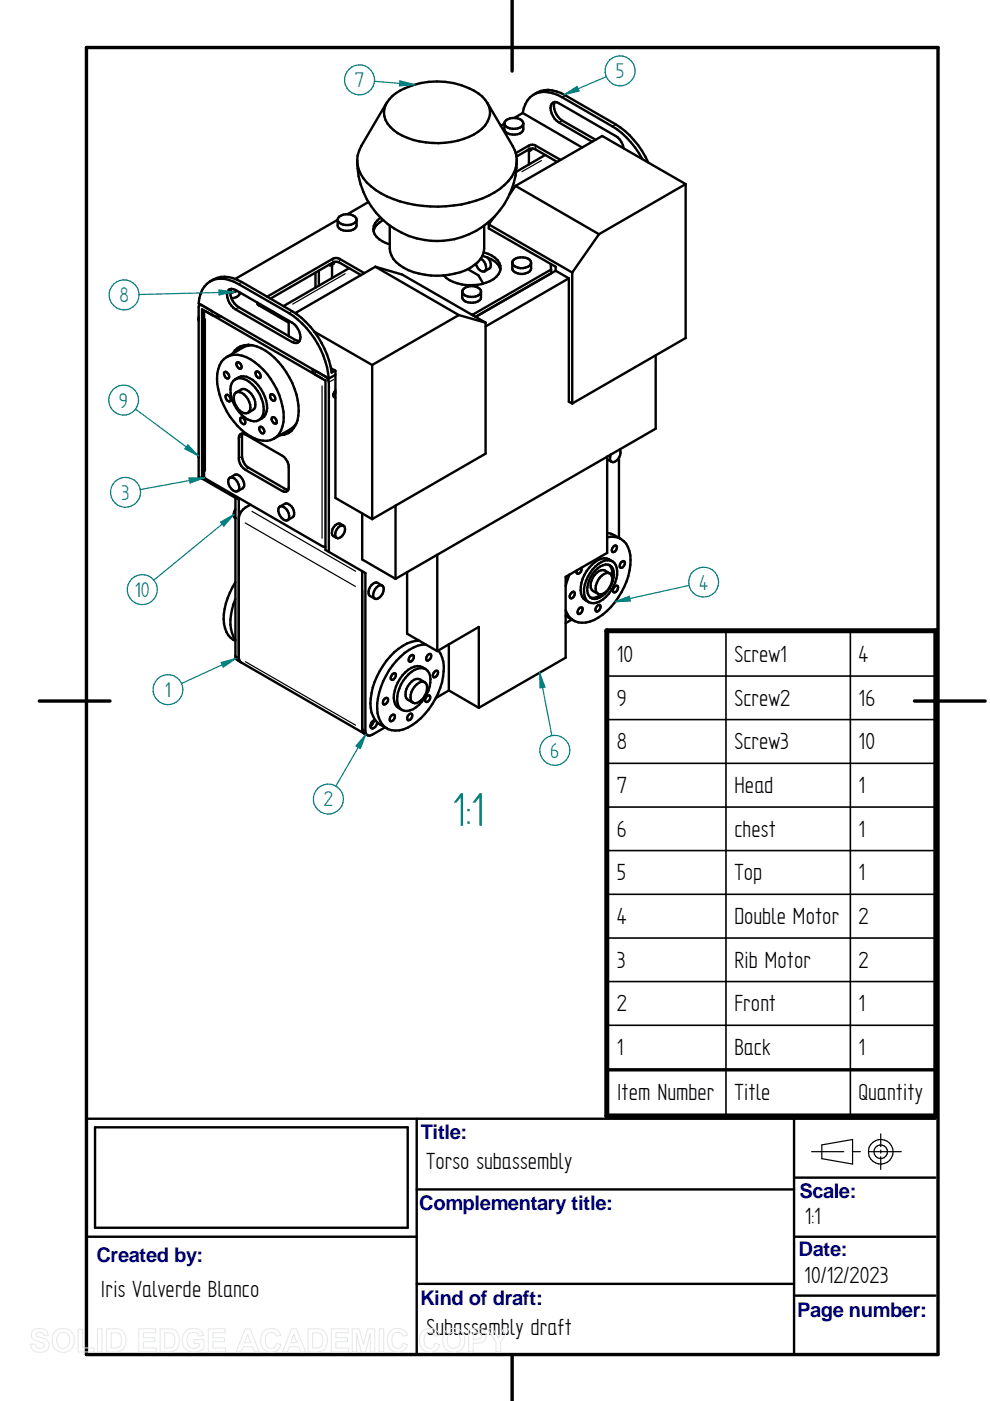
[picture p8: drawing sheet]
<svg xmlns="http://www.w3.org/2000/svg" width="210mm" height="297mm" viewBox="0 0 210 297" stroke-linecap="round" stroke-linejoin="round" font-family="sans-serif">
<defs><g id="words">
<text font-size="11.3" fill="#008080" x="95.9" y="175.1">1:1</text>
<g font-size="5.6">
<text x="130.8" y="140.4">10</text>
<text x="155.7" y="140.4">Screw1</text>
<text x="182" y="140.4">4</text>
<text x="130.8" y="149.6">9</text>
<text x="155.7" y="149.6">Screw2</text>
<text x="182" y="149.6">16</text>
<text x="130.8" y="158.9">8</text>
<text x="155.7" y="158.9">Screw3</text>
<text x="182" y="158.9">10</text>
<text x="130.8" y="168.1">7</text>
<text x="155.7" y="168.1">Head</text>
<text x="182" y="168.1">1</text>
<text x="130.8" y="177.4">6</text>
<text x="155.7" y="177.4">chest</text>
<text x="182" y="177.4">1</text>
<text x="130.8" y="186.6">5</text>
<text x="155.7" y="186.6">Top</text>
<text x="182" y="186.6">1</text>
<text x="130.8" y="195.9">4</text>
<text x="155.7" y="195.9">Double Motor</text>
<text x="182" y="195.9">2</text>
<text x="130.8" y="205.2">3</text>
<text x="155.7" y="205.2">Rib Motor</text>
<text x="182" y="205.2">2</text>
<text x="130.8" y="214.4">2</text>
<text x="155.7" y="214.4">Front</text>
<text x="182" y="214.4">1</text>
<text x="130.8" y="223.7">1</text>
<text x="155.7" y="223.7">Back</text>
<text x="182" y="223.7">1</text>
<text x="130.8" y="233.3">Item Number</text>
<text x="155.7" y="233.3">Title</text>
<text x="182" y="233.3">Quantity</text>
<text x="90.3" y="247.9">Torso subassembly</text>
<text x="170.6" y="259.5">1:1</text>
<text x="21.3" y="275">Iris Valverde Blanco</text>
<text x="170.5" y="272">10/12/2023</text>
<text x="90.4" y="283.1">Subassembly draft</text>
</g>
<g font-size="5.1" fill="#008080">
<text x="130.6" y="16.6">5</text>
<text x="75.2" y="18.5">7</text>
<text x="25.3" y="64.1">8</text>
<text x="25.2" y="86.4">9</text>
<text x="25.8" y="106">3</text>
<text x="148.3" y="125">4</text>
<text x="28.6" y="126.6">10</text>
<text x="35" y="147.8">1</text>
<text x="116.7" y="160.7">6</text>
<text x="68.7" y="171">2</text>
</g>
<g font-size="4.3" fill="#000080">
<text x="89.2" y="241.5">Title:</text>
<text x="88.9" y="256.6">Complementary title:</text>
<text x="169.5" y="254">Scale:</text>
<text x="20.4" y="267.6">Created by:</text>
<text x="169.3" y="266.2">Date:</text>
<text x="89.1" y="276.6">Kind of draft:</text>
<text x="169" y="279.2">Page number:</text>
</g>
</g></defs>
<path d="M18.3 10.1h180.6v277.1h-180.6zM108.6 .1v15M8.3 148.6h15M193.9 148.6h15M108.6 287.2v9.9" fill="none" stroke="#000" stroke-width=".72"/>
<g fill="none" stroke="#000" stroke-width=".51">
<path d="M83.2 20.3a16.1 16.1 0 0 1 19 .1 4.3 4.3 0 0 1 0 6.9 15.9 15.9 0 0 1-13.3 2.7 10.9 10.9 0 0 1-6.7-3.8 4.3 4.3 0 0 1 1-5.9zM103.3 21.8l5.4 9.1a6.3 6.3 0 0 1-1.8 8.3 21.8 21.8 0 0 1-14 4.6 22.1 22.1 0 0 1-14.2-4.3 6.6 6.6 0 0 1-2.1-8.6l5.4-9.1M106.9 26.2l-.7 .5M109.3 39.4l-1.3 1.9M109.3 39.4l17.7 10.3M109.3 32.5l2.8-1.6a1.52 1.52 0 0 1 1.4 0l5.4 3M109.4 36.2v.2M109.5 33.2l2.6-1.5a1.52 1.52 0 0 1 1.4 0l4.7 2.6M109.6 34a16.9 16.9 0 0 1-17 17.1 16.9 16.9 0 0 1-16.9-17.1M110.8 24l-1.8 1M110.8 24a4.6 4.6 0 0 1 6.4-4.2l2 .8 10.6 6.2a17.8 17.8 0 0 1 6.4 6.9M110.8 24l12.6 7.3"/>
<path d="M111 26.2v1.2a1.85 1.85 0 0 1-2.3 1.1 1.73 1.73 0 0 1-1.8-1.1v-1.2M111 26.2a1.85 1.85 0 0 1-2.3 1.1 1.73 1.73 0 0 1-1.8-1.1M111 26.2a1.85 1.85 0 0 0-2.3-1.2 1.73 1.73 0 0 0-1.8 1.2M112.1 31.9l-.2-.1 .2 .1M112.1 31.9v3M112.9 31.5l-.5 .4h-.3M113.2 20a5.5 5.5 0 0 1 5.8-.3l11.6 6.7a18.9 18.9 0 0 1 6.9 8.1M115.6 32.9l-6.2 3.5M117.6 21.6l.9 .3 12 6.9a3.7 3.7 0 0 1 1.7 2.7M117.6 21.6a1.26 1.26 0 0 0-.8 1.9 4.1 4.1 0 0 0 1.7 2.5l7.1 4.1M117.6 21.6a3.5 3.5 0 0 0 1.6 4l7.1 4M145.4 39v32.7l-24.1 13.9"/>
<path d="M145.4 39l-17.7-10.2-18.4 10.6M145.4 39l-18.4 10.7M44.6 59.6a5.9 5.9 0 0 1 6.7 .2l10.7 6.2a15.9 15.9 0 0 1 4.6 4.3M66.9 57.8v3.2M67.6 57.4v3.2M69.8 56.1l.1 .1M70.4 56.2v2.8M71 55.5a.89 .89 0 0 1-1.2 .6M71.6 46.6l-21.7 12.5M74 56.9l-13.9 8M75.6 46.6v1.2a1.92 1.92 0 0 1-2.3 1.1 1.73 1.73 0 0 1-1.7-1.1v-1.2M75.6 46.6a2.18 2.18 0 0 0-2.8-1.1 1.37 1.37 0 0 0-1.2 1.1"/>
<path d="M75.6 46.6a1.92 1.92 0 0 1-2.3 1.1 1.73 1.73 0 0 1-1.7-1.1M76.6 58.3l-4.6-2.6a1.52 1.52 0 0 0-1.4 0l-13.3 7.6M77.3 57.9l-5.3-3a1.52 1.52 0 0 0-1.4 0l-14 8M78.1 42.8l-4.4 2.6M79.6 56.6l5.7 1.6 17.7 10.2M79.6 56.6l-17 9.8M79.6 56.6l17.7 10.2M80.7 46.1a2.7 2.7 0 0 0-1.5 2.7 2.7 2.7 0 0 0 1.8 2.3l1.6 .7M81.2 46.7a3.5 3.5 0 0 0-2 2.3M99.2 57.1l2.2 1.3 1 1.7M100.9 56a1.78 1.78 0 0 0 1.8 1.5M101.9 54.8a2.13 2.13 0 0 1 1.1 2.5l-.3 .2"/>
<path d="M102.3 54.2a5.8 5.8 0 0 1 3.6 2.4l.2 .6M102.6 53.5a4.5 4.5 0 0 1 3.5 2.8 3.1 3.1 0 0 1-2.2 3.3 9.6 9.6 0 0 1-9.3-.7l-.5-.5M102.7 47.8v4.9a5 5 0 0 1-3 4.1 15.6 15.6 0 0 1-14.1 0 4.9 4.9 0 0 1-3-4.1v-4.9M103.4 54.6a1.77 1.77 0 0 1 .4 2.3l-1.1 .6M103.6 47.6v.8l14.2 8.2v.8M103.6 47.6l17.7 10.2M104.7 46l-1.1 1.6M112.6 55.7a2.06 2.06 0 0 1-2.8 1 1.27 1.27 0 0 1-1.2-1M112.6 55.7v1.2a2.06 2.06 0 0 1-2.8 1.1 1.27 1.27 0 0 1-1.2-1.1v-1.2M112.6 55.7a1.85 1.85 0 0 0-2.3-1.1 1.64 1.64 0 0 0-1.7 1.1M116.8 56v1.2M116.8 57.1l-16.4 9.5"/>
<path d="M116.8 57.2v.8M117.8 57.4l-17 9.8M117.8 57.4l2.8 1.6M120.6 59l-17.6 10.2M120.6 59v26.2l.7 .4M121.3 57.8v27.8M127 49.7l-5.7 8.1M42.1 67.2v.8M42.3 64.7h.5M42.3 64.7l-.2 .5v35.9l.7 .4M42.5 64.6l-.2 .1M43.3 65.8v35.5l25 14.5 .7 .2"/>
<path d="M43.6 66l24.7 14.3M43.9 60.2a4.6 4.6 0 0 1 4.7-.8l2 .8 10.7 6.2a19 19 0 0 1 8.4 13.9l-27.6-16a6.2 6.2 0 0 1 1.8-4.1zM46.9 67.1a3.1 3.1 0 0 1-1.9-.3l-2.2-1.2v35.9M47.5 79l.2-.1a.86 .86 0 0 1 .7 .5 .86 .86 0 0 1-.1 .9 1 1 0 0 1-.8-1.3zM48.1 75.7a4.9 4.9 0 0 1 5 .5 15.5 15.5 0 0 1 7 13.3 4.9 4.9 0 0 1-2 3.5M48.1 75.7a5 5 0 0 0-2.1 4.6 15.2 15.2 0 0 0 8 12.7 4.8 4.8 0 0 0 4.1 0M48.4 61.6a1.15 1.15 0 0 1 1.5-.1l12 6.9a3.4 3.4 0 0 1 1.6 3.9 1.1 1.1 0 0 1-1.6 .2l-12-6.9a3.4 3.4 0 0 1-1.5-4zM49.1 61.3a3.4 3.4 0 0 0 1.5 3.9l12.1 6.9 .8 .2M50.2 61.7l-1.3 .3M50.3 76.8a.82 .82 0 0 1 .8 .5 .82 .82 0 0 1-.1 .9 .92 .92 0 0 1-.7-1.4zM50.4 74l.1 .3M50.8 62a1.52 1.52 0 0 1-1.7 1.2"/>
<path d="M51 73.4l-1 1.1M51.1 73.4l-1.3 .9-.5 .7M51.1 73.4l.3 .4M52.7 73.1a10.3 10.3 0 0 1 7.2 4.7 14.2 14.2 0 0 1 3.2 11.4 3.8 3.8 0 0 1-3.8 3.1M52.7 73.1l-1.6 .3M52.7 73.1v.1M53.3 73.2l-1.7 .4-3.5 2.1M54.3 78.8a.84 .84 0 0 1 .8 .5 .84 .84 0 0 1-.1 .9 .97 .97 0 0 1-.7-1.4zM54.6 64.2v.2l.3 .3M54.9 64.7l6.3 3.7M55.2 64.6l-.3 .1M58 66.1l-.4 .2"/>
<path d="M61.2 68v3.3M66.3 78.3a1.15 1.15 0 0 0 .6 1.2l2.1 1.2v35.9l.7 .4M66.6 70.3l12.3 7.1M66.6 70.3a19.1 19.1 0 0 1 3.7 8.7l.7-.4M69 79.8a1.66 1.66 0 0 1 .7 1.3v35.9M70.2 78.1l.9 .5v27l7.8 4.5M71.1 79.5l-1.4 .8M78.9 77.4v32.7M97.3 66.8l5.7 1.6M97.3 66.8l-18.4 10.6M99.9 66.6h.5M100.4 66.6v.3"/>
<path d="M102 61.8v1.2a1.83 1.83 0 0 1-2.3 1.2 1.64 1.64 0 0 1-1.7-1.2v-1.2M102 61.8a1.83 1.83 0 0 1-2.3 1.1 1.64 1.64 0 0 1-1.7-1.1M102 61.8a2.04 2.04 0 0 0-2.8-1 1.41 1.41 0 0 0-1.2 1M103 68.4v27.8l-24.1 13.9M139 75.4v15.5l-55.1 31.8M42.1 96.1v.9M48 83.7a.84 .84 0 0 1 .8 .5 .84 .84 0 0 1-.2 .9 .97 .97 0 0 1-.6-1.4zM49.9 80.4a2.84 2.84 0 0 1 3.7 .2 7.7 7.7 0 0 1 2.9 6.6 2.25 2.25 0 0 1-1.6 1.9M49.9 80.4a3.2 3.2 0 0 1 3.6 1.1 7.5 7.5 0 0 1 2.3 6.2l-.2 .6-.7 .8M49.9 80.4a3.2 3.2 0 0 0-.9 3.7 7.4 7.4 0 0 0 4.2 5.1l1.2 .1 .5-.2M50.1 83.2l1-.6a2.24 2.24 0 0 1 2.5 1.4 2.23 2.23 0 0 1 0 2.9l-1 .6M50.1 83.2a2.24 2.24 0 0 1 2.5 1.4 2.28 2.28 0 0 1 0 2.9"/>
<path d="M50.1 83.2a2.23 2.23 0 0 0 0 2.9 2.17 2.17 0 0 0 2.5 1.4M51.1 88.6a.84 .84 0 0 1 .8 .4 .84 .84 0 0 1-.2 1 .97 .97 0 0 1-.6-1.4zM51.4 91.9l-.1 .6v4.2a3.2 3.2 0 0 0 1.4 2.5l7.8 4.5 .6 .2M55.1 90.5a.86 .86 0 0 1 .8 .5 .86 .86 0 0 1-.1 .9 .97 .97 0 0 1-.7-1.4zM57.4 83.6a.82 .82 0 0 1 .8 .5 .82 .82 0 0 1-.1 .9 .97 .97 0 0 1-.7-1.4zM57.7 88.5a.95 .95 0 0 1 .9 1.2 .84 .84 0 0 1-.8-.3 .84 .84 0 0 1-.1-.9zM59.8 96.6a3.1 3.1 0 0 1 1.4 2.5v4.2a.85 .85 0 0 1-.4 .9 .85 .85 0 0 1-1-.1M59.8 96.6l-7.8-4.5a.85 .85 0 0 0-1-.1 .85 .85 0 0 0-.4 .9v4.3a2.96 2.96 0 0 0 1.4 2.4l7.8 4.5M61.5 91.6l-1.5 .3M62.9 89.7l-1.3 1.3-3.5 2M70.7 83.8v.3l.4 .2M71.1 83.4l-.4 .4"/>
<path d="M71.1 82.8l-.4 1M71.1 83.1l-.4 .5M128.7 97.4l1 .5M128.7 96.8v20.4l-8.8 5.1v17.1l-18.4 10.7M129.5 96.4a1.24 1.24 0 0 0 .2 1.5M131.2 97v17M131.4 95.3a2.07 2.07 0 0 1-1.4 2.7l-.3-.1M42.8 101.5l7.8 4.5v33.4l.1 .5 .3 .5M48.7 101.3a1.77 1.77 0 0 0 .7 2.6l.7 .3 .3-.1M48.7 101.3l1.1-.6a1.71 1.71 0 0 1 1.8 1.4 1.14 1.14 0 0 1-.2 1.4l-1 .6M48.7 101.3a1.62 1.62 0 0 1 1.9 1.4 1.14 1.14 0 0 1-.2 1.4M49.9 105.6v33.5l.2 .6 .9 .7"/>
<path d="M49.9 108a1.59 1.59 0 0 0 0 1.9M53.1 107a3.4 3.4 0 0 0-2.5 3.1M59.4 107.4a1.68 1.68 0 0 0 .2 2.3 1.16 1.16 0 0 0 1.4 .6M59.4 107.4a1.84 1.84 0 0 1 1.9 1.9l-.1 .8-.2 .2M59.4 107.4l1-.6a1.88 1.88 0 0 1 1.7 2.8l-1.1 .7M69.7 117l7.8 4.5v33.5a.88 .88 0 0 0 .4 .9 .88 .88 0 0 0 1-.1l2.7-1.6M71.7 111.8a.81 .81 0 0 1 1.4 0 2 2 0 0 1-1.5 2.3 1.16 1.16 0 0 1-.2-1.9zM72.9 111.5l-.8-.5a1.75 1.75 0 0 0-1.4 2.7l.7 .3M76.8 108.8v9.8l7.1 4.1M83.9 107.2v15.5M92.7 117.6v20.4M128.7 113.9a4 4 0 0 1 2.9 .4"/>
<path d="M128.7 113l1.5 .5 1.4 .8M129.2 119.8a2.43 2.43 0 0 1 .6 2.4M129.8 119a2.73 2.73 0 0 0-3.6 .2 7.5 7.5 0 0 0-3 6.7 2.41 2.41 0 0 0 1.6 1.8M129.8 119a3.1 3.1 0 0 0-3.6 1.1 7.3 7.3 0 0 0-2.3 6.1l.5 1.1 .4 .4M129.8 119a3.2 3.2 0 0 1 .9 3.7 7.2 7.2 0 0 1-4.2 5.1l-.6 .1-1.1-.2M130 115.9l.3-.2 .4 .1a.94 .94 0 0 1-.8 1.3 .8 .8 0 0 1 .1-1.2zM131.6 114.3a5.3 5.3 0 0 1 2 5.5 15.6 15.6 0 0 1-7.6 11.6 4 4 0 0 1-6.1-2M131.7 119.2l.5-.2 .2 .1a.94 .94 0 0 1-.9 1.3 .92 .92 0 0 1 .2-1.2zM49.9 123.4a14 14 0 0 0-2.4 8.9 4.3 4.3 0 0 0 2.4 3.6M49.9 127a9.9 9.9 0 0 0-.4 8l.4 .6M76.8 121.1v33.5l.2 .7 .2 .2M79.8 124.5a.82 .82 0 0 1 .8-.4 .82 .82 0 0 1 .7 .4 2.18 2.18 0 0 1-1.5 2.5 .93 .93 0 0 1-.5-1.6z"/>
<path d="M81 124.2l-.9-.6a1.93 1.93 0 0 0-1.9 2.6l1.3 .7M86.3 121.3v13.1l6.4 3.6M87 139.1l.5-.2 .2 .1a.94 .94 0 0 1-.9 1.3 .92 .92 0 0 1 .2-1.2zM88.9 135.8a9.7 9.7 0 0 0-7 4.3 13.8 13.8 0 0 0-3.1 11 4.8 4.8 0 0 0 3.2 3.3M90.3 136.7a8.7 8.7 0 0 0-6.3 3.4 15.1 15.1 0 0 0-3.9 11.2 4 4 0 0 0 5.5 3.3 14.9 14.9 0 0 0 8.5-12.3 6.2 6.2 0 0 0-1.2-4.4M90.7 138.9l.2-.2 .5 .1a.94 .94 0 0 1-.9 1.2 .8 .8 0 0 1 .2-1.1zM92.7 138l8.8-5.1v17.2M95.2 136.6v9.8M119.9 130.6l1.7 1M120.7 121.8l-.8 2.4M121.1 125.7l.5-.3a.83 .83 0 0 1 .2 1 .83 .83 0 0 1-.9 .4 .75 .75 0 0 1 .2-1.1zM121.2 131.4l-1.3 .7"/>
<path d="M122.8 129l.2-.2 .5 .1a1.01 1.01 0 0 1-.9 1.3 .92 .92 0 0 1 .2-1.2zM123.3 120.4a.94 .94 0 0 1-.9 1.2l-.2-.4 .1-.3M126.2 121a2.83 2.83 0 0 1 3.1-1.1 2.75 2.75 0 0 1 .6 3.3 5.1 5.1 0 0 1-3.9 3.8 1.9 1.9 0 0 1-1.5-2.5 5.9 5.9 0 0 1 1.7-3.5zM126.6 128.5l.5-.3 .2 .2a.94 .94 0 0 1-.9 1.2 .8 .8 0 0 1 .2-1.1zM127.6 126a2.34 2.34 0 0 1-2.4 .7M129.3 121.6l-1.1-.7a2.24 2.24 0 0 0-2.5 1.5 2.28 2.28 0 0 0 0 2.9l1.1 .6M129.3 121.6l.5 .6M129.3 121.6a2.24 2.24 0 0 0-2.5 1.4 2.23 2.23 0 0 0 0 2.9M129.8 122.2a3.5 3.5 0 0 1-2.6 3.8l-.4-.1M130.3 124.5l.5-.3a.83 .83 0 0 1 .1 .9 .83 .83 0 0 1-.8 .5 .86 .86 0 0 1 .2-1.1zM51 140.4l26.2 15.1M77.2 155.5l.7 .4"/>
<path d="M78.9 153l-.2 .5M79.2 152.7a1.66 1.66 0 0 1-.7 1.3M79.2 152.7a1.49 1.49 0 0 0-.7 1.3M79.5 152.7h-.3M80 153.1a1.16 1.16 0 0 1-1.3 1.3l-.2-.4M81.5 148.2l.2-.2 .5 .1a.94 .94 0 0 1-.9 1.3 .92 .92 0 0 1 .2-1.2zM82.9 151.8l.3-.2h.5a.96 .96 0 0 1-.9 1.3 .92 .92 0 0 1 .1-1.1zM83.2 143l.5-.3 .2 .1a.94 .94 0 0 1-.9 1.3 .8 .8 0 0 1 .2-1.1zM86.7 151.6l.2-.3 .4 .1a.96 .96 0 0 1-.8 1.3 .8 .8 0 0 1 .2-1.1zM90 144.7a2.24 2.24 0 0 0-2.5 1.4 2.23 2.23 0 0 0 0 2.9M90 144.7l-1-.7a2.24 2.24 0 0 0-2.5 1.5 2.16 2.16 0 0 0 1 3.5M90 144.7a2.23 2.23 0 0 1 0 2.8 2.19 2.19 0 0 1-2.5 1.5"/>
<path d="M90.3 141.9a3.4 3.4 0 0 0-3.7 1.1 7.6 7.6 0 0 0-2.3 6.1l.2 .6 .8 .8M90.3 141.9a3.2 3.2 0 0 1 .8 3.6 7.4 7.4 0 0 1-4.2 5.1l-.6 .1-1-.2M90.3 141.9a2.78 2.78 0 0 0-3.8 .1 7.6 7.6 0 0 0-2.9 6.7 2.41 2.41 0 0 0 1.7 1.8M90.4 147.7l.3-.2h.4a.91 .91 0 0 1-.8 1.3 .78 .78 0 0 1 .1-1.1zM92.1 142.5l.3-.3 .4 .1a.96 .96 0 0 1-.9 1.3 .8 .8 0 0 1 .2-1.1zM95.2 146.4l6.3 3.7M95.2 146.4l-2.8 1.6M20.2 239h66.2v21.3h-66.2zM88.3 237.2v50M168.4 237.2v50M198.3 237.2h-180v50M88.3 252.2h80.1"/>
<path d="M168.4 249.7h29.9M18.3 262.2h70M88.3 272.2h80.1M168.4 262.2h29.9M168.4 274.7h29.9"/>
</g>
<g fill="none" stroke="#000" stroke-width=".25">
<path d="M112.1 31.1v.3M113.5 31.1v.4M114.8 34l-4.1 2.4M119 25.7l-.3 .1M119.7 20.4l-.4 .1M130.4 26.5l-.4 .2M51.1 59.9l-.3 .2M70.6 55.1v.3M72 55.1v.4M73.2 58l-11.1 6.5M43.6 67.6v32.3M45 66.2v.4"/>
<path d="M50.4 65.3l-.3 .1M54.9 64.5v.1M58.5 66.5l-.2 .1M61.8 66.1l-.3 .2M62.4 72.2l-.3 .2M66.9 78.9v.3M51.1 92.6l-.3 .2M51.1 96.9l-.3 .1M52.5 99.3l-.3 .2M68.3 81.8v32.3M70.7 80.5l-.6 .4M52 110.9l23.4 13.4"/>
<path d="M53.4 108.4l22 12.7M60.3 103.8l-.3 .2M50.1 139.1l.3 .2M52 140.3l23.4 13.5M77 154.7l.3 .2M172.1 244.2h6.8M174.2 242.7l6.6-1.1v5.2l-6.6-1.1zM180.7 244.2h1.7M184.2 244.2h6.9M186.7 240.4v2.7M186.7 243.8v.7M186.7 245.2v2.7"/>
<circle cx="186.7" cy="244.2" r="1.44"/>
<circle cx="186.7" cy="244.2" r="2.61"/>
</g>
<circle cx="49.9" cy="109.9" r=".25" fill="#000"/>
<path d="M50 139.6l-11.5 5.3" fill="none" stroke="#008080" stroke-width=".25"/>
<path d="M46.9 140.5l3.1-.9-2.7 1.8z" fill="#008080"/>
<g fill="none" stroke="#008080" stroke-width=".25">
<path d="M46.9 140.5l3.1-.9-2.7 1.8zM114.4 142.6l2.6 13.4"/>
<circle cx="35.6" cy="146.2" r="3.2"/>
</g>
<path d="M114.4 142.6l1.1 3.1-1 .1z" fill="#008080"/>
<g fill="none" stroke="#008080" stroke-width=".25">
<path d="M146.1 124.1l-15.7 3.5M114.4 142.6l1.1 3.1-1 .1z"/>
<circle cx="117.6" cy="159.1" r="3.2"/>
</g>
<path d="M130.4 127.6l3-1.2 .2 1z" fill="#008080"/>
<g fill="none" stroke="#008080" stroke-width=".25">
<path d="M130.4 127.6l3-1.2 .2 1zM77.6 155.7l-6.4 11"/>
<circle cx="149.2" cy="123.4" r="3.2"/>
</g>
<path d="M77.6 155.7l-1.2 3-.9-.5z" fill="#008080"/>
<g fill="none" stroke="#008080" stroke-width=".25">
<path d="M79.4 17.2l8.5 .7M77.6 155.7l-1.2 3-.9-.5z"/>
<circle cx="69.6" cy="169.4" r="3.2"/>
</g>
<path d="M84.8 17.1l3.1 .8-3.2 .3z" fill="#008080"/>
<g fill="none" stroke="#008080" stroke-width=".25">
<path d="M84.8 17.1l3.1 .8-3.2 .3zM43.3 101.3l-13.6 2.5"/>
<circle cx="76.2" cy="16.9" r="3.2"/>
</g>
<path d="M40.1 101.3h3.2l-3 1.1z" fill="#008080"/>
<g fill="none" stroke="#008080" stroke-width=".25">
<path d="M40.1 101.3h3.2l-3 1.1zM49.6 109.1l-17 13.9"/>
<circle cx="26.6" cy="104.4" r="3.2"/>
</g>
<path d="M46.8 110.7l2.8-1.6-2.1 2.4z" fill="#008080"/>
<g fill="none" stroke="#008080" stroke-width=".25">
<path d="M128.6 16.3l-9 3.8M46.8 110.7l2.8-1.6-2.1 2.4z"/>
<circle cx="30.2" cy="125" r="3.2"/>
</g>
<path d="M119.6 20.1l2.7-1.8 .5 1z" fill="#008080"/>
<g fill="none" stroke="#008080" stroke-width=".25">
<path d="M119.6 20.1l2.7-1.8 .5 1zM49.6 61.9l-20.1 .5"/>
<circle cx="131.5" cy="15" r="3.2"/>
</g>
<path d="M46.4 61.5l3.2 .4-3.2 .6z" fill="#008080"/>
<g fill="none" stroke="#008080" stroke-width=".25">
<path d="M46.4 61.5l3.2 .4-3.2 .6zM28.7 86.7l13.3 9.9"/>
<circle cx="26.3" cy="62.5" r="3.2"/>
</g>
<path d="M39.8 94.3l2.2 2.3-2.8-1.4z" fill="#008080"/>
<g fill="none" stroke="#008080" stroke-width=".25">
<path d="M39.8 94.3l2.2 2.3-2.8-1.4z"/>
<circle cx="26.2" cy="84.8" r="3.2"/>
</g>
<path d="M153.9 133.7v102.9M180.3 133.7v102.9M128.7 143.3h69.7M128.7 152.6h69.7M128.7 161.8h69.7M128.7 171.1h69.7M128.7 180.3h69.7M128.7 189.6h69.7M128.7 198.9h69.7M128.7 208.1h69.7M128.7 217.4h69.7" fill="none" stroke="#000" stroke-width=".34"/>
<path d="M128.7 226.8h69.7" fill="none" stroke="#000" stroke-width=".72"/>
<path d="M128.7 133.7h69.7v102.9h-69.7z" fill="none" stroke="#000" stroke-width="1.1"/>
<g fill="none" stroke="#e6e6e6" stroke-width=".21">
<path d="M7 282.1a2.33 2.33 0 0 1 2.9 .2l.3 .9h-.9a.91 .91 0 0 0-.7-.7 .91 .91 0 0 0-1 .5l.1 .3 .5 .2a2.12 2.12 0 0 1 2.2 1.4 1.76 1.76 0 0 1-2.4 1.8l-.7-.2-.6-.7-.2-.8 .9-.1a1.05 1.05 0 0 0 .9 1 1.05 1.05 0 0 0 1.1-.7 1.7 1.7 0 0 0-1.6-.8 1.39 1.39 0 0 1-.8-2.3zM11.7 282.3a2.47 2.47 0 0 1 3.1-.2 2.47 2.47 0 0 1 .8 3 2.4 2.4 0 0 1-3 1.5 2.4 2.4 0 0 1-1.5-3.1zM12.4 282.9a1.39 1.39 0 0 1 1.7-.3 1.39 1.39 0 0 1 .7 1.5 1.41 1.41 0 0 1-1.4 1.8 1.41 1.41 0 0 1-1.4-1.8l.1-.7zM16.6 281.8h.9v4h2.5v.8h-3.4zM20.7 281.7h.9v4.9h-.9zM20.7 286.6h.1M22.6 281.7h1.8a2.2 2.2 0 0 1 2.3 2.8 2.05 2.05 0 0 1-2.3 2.1h-1.8zM23.6 282.6a1.8 1.8 0 0 1 1.9 .5 2.03 2.03 0 0 1-.4 2.6l-1.5 .1zM29.4 281.7h3.6v.9h-2.6v1h2.5v.9h-2.5v1.3h2.7v.8h-3.7zM34 281.7h1.7a2.2 2.2 0 0 1 2.3 2.8 2.05 2.05 0 0 1-2.2 2.1h-1.8zM34.9 282.6a1.8 1.8 0 0 1 2 .5 2.03 2.03 0 0 1-.5 2.6l-1.5 .1zM39.3 282.3a2.56 2.56 0 0 1 3.6 .2l.3 .6-1 .2a1.36 1.36 0 0 0-1.6-.7 1.36 1.36 0 0 0-1 1.5 1.55 1.55 0 0 0 .8 1.6 1.55 1.55 0 0 0 1.8-.2v-.6h-1.1v-.9h2.1v2a2.7 2.7 0 0 1-4.5-1.2 2.79 2.79 0 0 1 .6-2.5z"/>
<path d="M44.2 281.7h3.6v.9h-2.7v1h2.5v.9h-2.5v1.3h2.7v.8h-3.6zM52 281.7h1l2 4.9h-1.1l-.4-1.1h-2l-.4 1.1h-1zM52.5 282.9l.7 1.8h-1.4zM55.9 282.3a2.15 2.15 0 0 1 3.6 .8l-.9 .2a1.24 1.24 0 0 0-1.6-.7 1.24 1.24 0 0 0-.7 1.5 1.25 1.25 0 0 0 .5 1.6 1.25 1.25 0 0 0 1.6-.3l.2-.6 1 .3a2.19 2.19 0 0 1-2.6 1.6 2.19 2.19 0 0 1-1.7-2.5l.1-.9zM61.8 281.7h1l2 4.9h-1l-.5-1.1h-2l-.4 1.1h-1zM62.3 282.9l.7 1.8h-1.4zM65.3 281.7h1.8a2.2 2.2 0 0 1 2.3 2.8 2.05 2.05 0 0 1-2.3 2.1h-1.8zM66.3 282.6a1.8 1.8 0 0 1 1.9 .5 2.03 2.03 0 0 1-.4 2.6l-1.5 .1zM70.2 281.7h3.6v.9h-2.6v1h2.5v.9h-2.5v1.3h2.7v.8h-3.7zM74.7 281.7h1.5l.8 3.4 .9-3.4h1.6v4.9h-1v-3.9l-1 3.9h-.9l-1-3.9v3.9h-.9zM80.4 281.7h1v4.9h-1zM80.4 286.6h.1"/>
<path d="M82.7 282.3a2.15 2.15 0 0 1 3.7 .8l-1 .2a1.24 1.24 0 0 0-1.6-.7 1.24 1.24 0 0 0-.7 1.5 1.25 1.25 0 0 0 .5 1.6 1.25 1.25 0 0 0 1.6-.3l.3-.6 .9 .3a2.19 2.19 0 0 1-2.6 1.6 2.19 2.19 0 0 1-1.7-2.5l.1-.9zM89.5 282.3a2.15 2.15 0 0 1 3.7 .8l-1 .2a1.24 1.24 0 0 0-1.5-.7 1.24 1.24 0 0 0-.8 1.5 1.25 1.25 0 0 0 .5 1.6 1.25 1.25 0 0 0 1.6-.3l.3-.6 .9 .3a2.19 2.19 0 0 1-2.5 1.6 2.19 2.19 0 0 1-1.8-2.5l.1-.9zM94.5 282.3a2.47 2.47 0 0 1 3.1-.2 2.47 2.47 0 0 1 .8 3 2.4 2.4 0 0 1-3 1.5 2.4 2.4 0 0 1-1.5-3.1zM95.2 282.9a1.39 1.39 0 0 1 1.7-.3 1.39 1.39 0 0 1 .7 1.5 1.41 1.41 0 0 1-1.4 1.8 1.41 1.41 0 0 1-1.4-1.8l.1-.7zM99.4 281.7h1.5a1.58 1.58 0 0 1 2 .8 1.58 1.58 0 0 1-.6 2.1l-.8 .1-1.2 .1v1.8h-.9zM100.3 282.6h.5a.87 .87 0 0 1 1.3 .8l-.5 .4-1.3 .1zM103.3 281.7h1.2l1.2 2 1.1-2h1.1l-1.8 2.9v2h-.9v-2z"/>
</g>
<use href="#words"/>
</svg>
